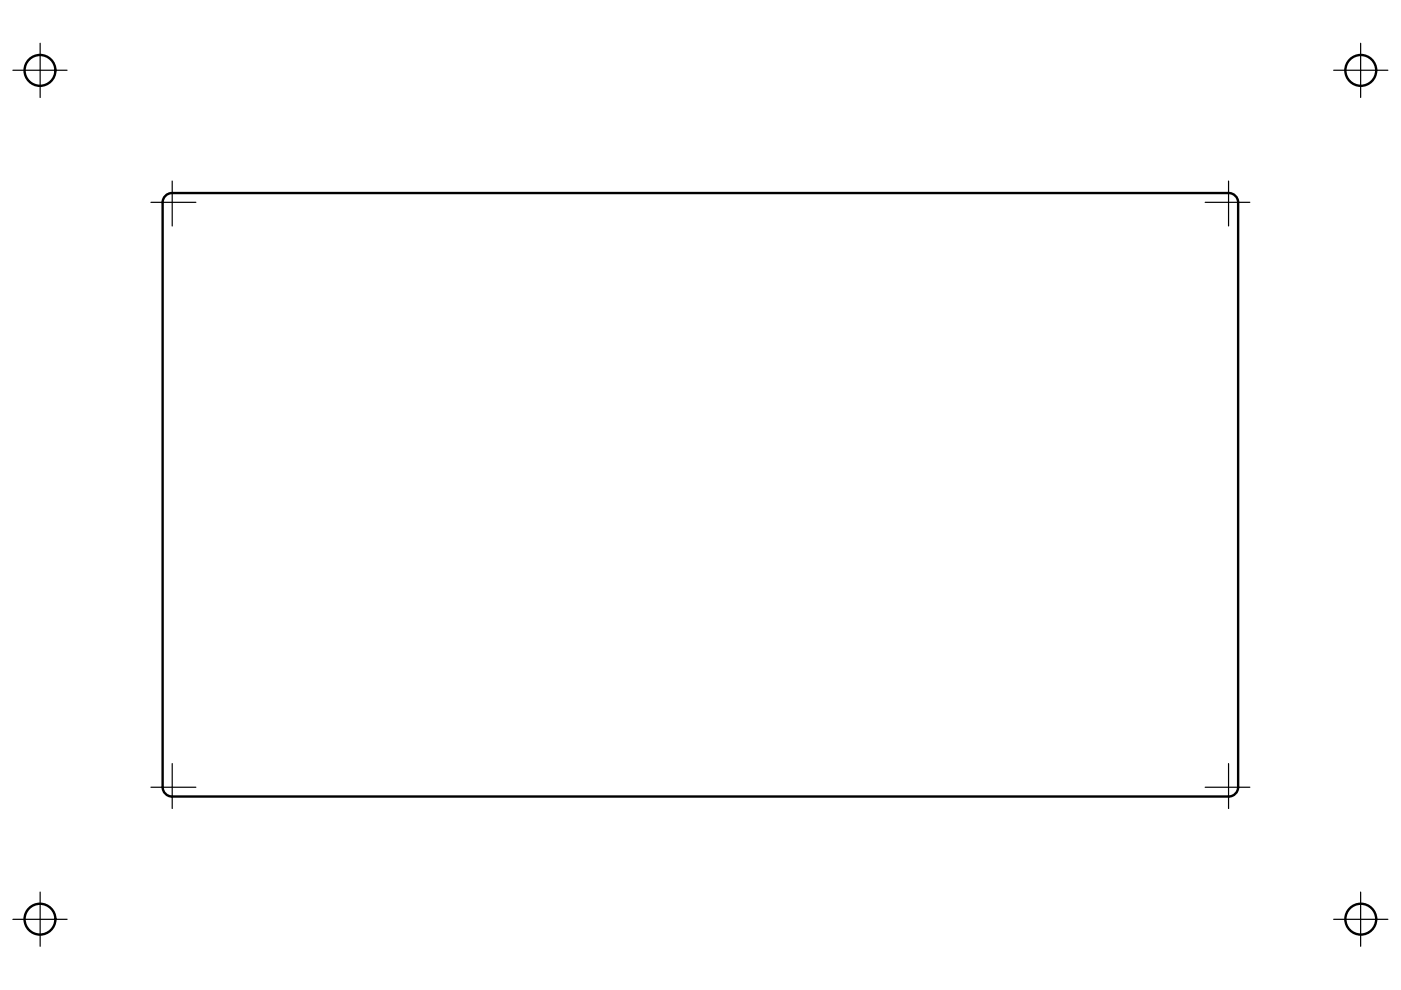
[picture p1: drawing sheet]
<svg xmlns="http://www.w3.org/2000/svg" width="297mm" height="210mm" viewBox="0 0 297 210" stroke-linecap="round" stroke-linejoin="round" font-family="sans-serif">
<!-- layer: Sichtbar (ISO) -->
<g fill="none" stroke="#000" stroke-width=".51">
<path d="M34.5 42.9v124M36.5 40.9a2 2 0 0 0-2 2M36.5 40.9h224M260.5 40.9a2 2 0 0 1 2 2M262.5 42.9v124M34.5 166.9a2 2 0 0 0 2 2M36.5 168.9h224M262.5 166.9a2 2 0 0 1-2 2"/>
<circle cx="8.5" cy="14.9" r="3.3"/>
<circle cx="288.5" cy="14.9" r="3.3"/>
<circle cx="8.5" cy="194.9" r="3.3"/>
<circle cx="288.5" cy="194.9" r="3.3"/>
</g>
<!-- layer: Mittelpunktmarkierung (ISO) -->
<g fill="none" stroke="#000" stroke-width=".25">
<path d="M2.7 14.9h11.5M8.5 9.2v11.5M282.8 14.9h11.5M288.5 9.2v11.5M36.5 38.4v9.5M260.5 38.4v9.5M32 42.9h9.5M255.5 42.9h9.5M32 166.9h9.5M36.5 161.9v9.5M255.5 166.9h9.5M260.5 161.9v9.5"/>
<path d="M2.7 194.9h11.5M8.5 189.1v11.5M282.8 194.9h11.5M288.5 189.1v11.5"/>
</g>
</svg>
